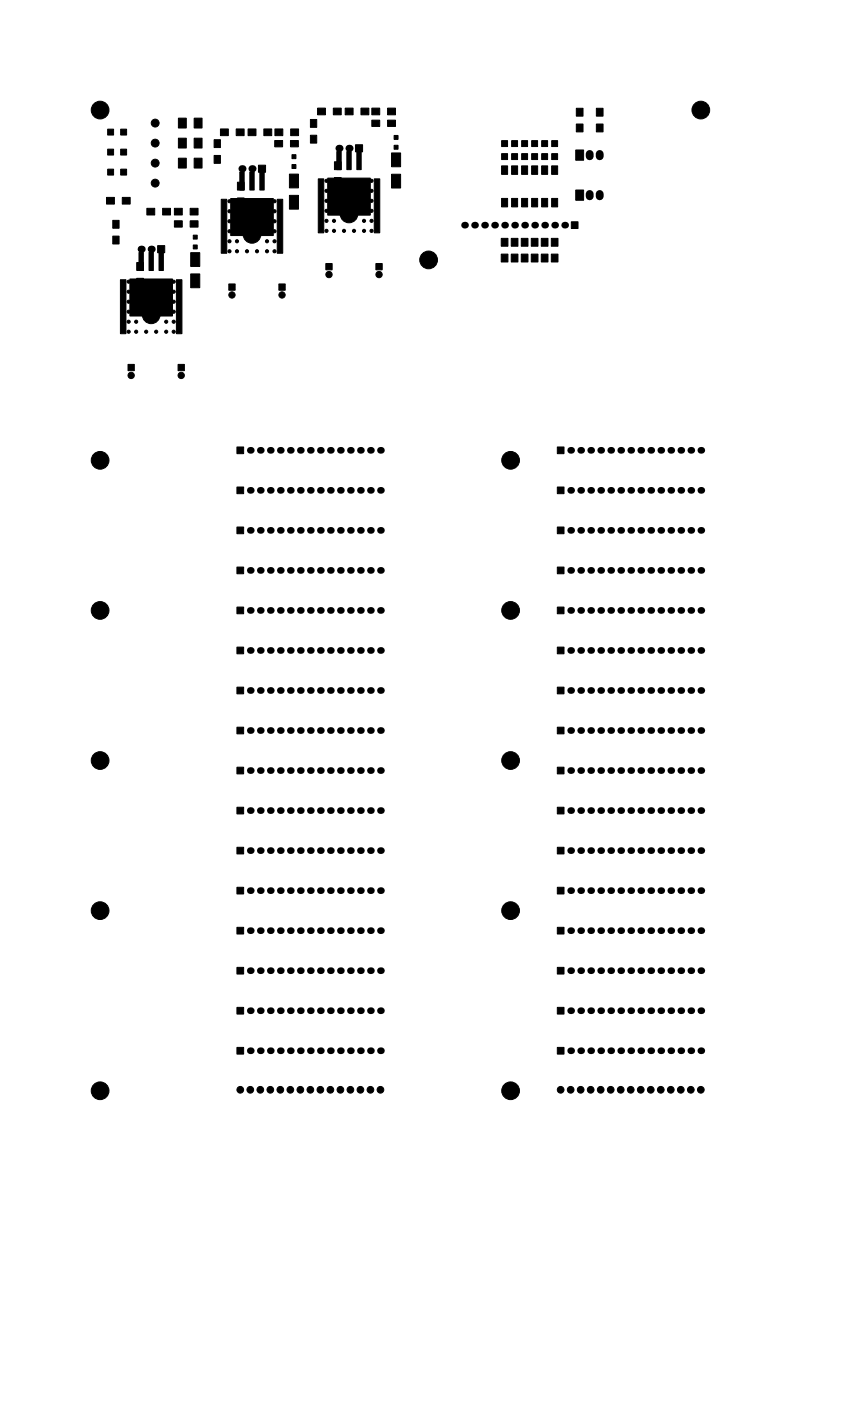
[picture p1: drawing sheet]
<svg xmlns="http://www.w3.org/2000/svg" width="216mm" height="356mm" viewBox="0 0 216 356" stroke-linecap="round" stroke-linejoin="round" font-family="sans-serif">
<g fill="#000" stroke="#000" stroke-width=".25">
<path d="M27.3 32.8h1.5v1.5h-1.5zM27.3 37.9h1.5v1.5h-1.5zM30.6 32.8h1.5v1.5h-1.5zM30.6 37.9h1.5v1.5h-1.5zM45.3 30h2v2.5h-2zM45.3 35.1h2v2.5h-2zM49.3 30h2v2.5h-2zM49.3 35.1h2v2.5h-2zM54.3 35.5h1.6v2h-1.6zM54.3 39.5h1.6v2h-1.6zM55.9 32.7h2v1.7h-2zM59.9 32.7h2v1.7h-2z"/>
<path d="M62.9 32.7h2v1.7h-2zM66.9 32.7h2v1.7h-2zM69.7 35.7h2v1.6h-2zM69.7 32.7h2v1.7h-2zM73.7 35.7h2v1.6h-2zM73.7 32.7h2v1.7h-2zM78.8 30.3h1.6v2h-1.6zM78.8 34.3h1.6v2h-1.6zM80.6 27.4h2v1.7h-2zM85.5 38.5h1.1v4.6h-1.1zM84.6 27.4h2v1.7h-2zM87.6 27.4h2v1.7h-2z"/>
<path d="M88 38.5h1.1v4.6h-1.1zM90.5 38.5h1.1v4.6h-1.1zM91.6 27.4h2v1.7h-2zM90.2 36.7h1.8v1.8h-1.8zM94.3 30.5h2v1.6h-2zM94.3 27.4h2v1.7h-2zM98.3 30.5h2v1.6h-2zM98.3 27.4h2v1.7h-2zM99.3 38.8h2.3v3.5h-2.3zM100 36.9h1v1h-1zM100 34.4h1v1h-1zM127.3 35.7h1.5v1.5h-1.5z"/>
<path d="M127.3 39h1.5v1.5h-1.5zM129.8 35.7h1.5v1.5h-1.5zM129.8 39h1.5v1.5h-1.5zM132.3 35.7h1.5v1.5h-1.5zM132.3 39h1.5v1.5h-1.5zM134.9 35.7h1.5v1.5h-1.5zM134.9 39h1.5v1.5h-1.5zM137.4 35.7h1.5v1.5h-1.5zM137.4 39h1.5v1.5h-1.5zM140 35.7h1.5v1.5h-1.5zM140 39h1.5v1.5h-1.5zM146.2 31.5h1.7v2h-1.7z"/>
<path d="M146.2 27.5h1.7v2h-1.7zM151.3 31.5h1.7v2h-1.7zM151.3 27.5h1.7v2h-1.7zM27.3 42.9h1.5v1.5h-1.5zM28.6 55.9h1.6v2h-1.6zM28.6 59.9h1.6v2h-1.6zM27 50.1h2v1.7h-2zM30.6 42.9h1.5v1.5h-1.5zM31 50.1h2v1.7h-2zM37.3 52.9h2v1.7h-2zM41.3 52.9h2v1.7h-2zM44.2 56h2v1.6h-2z"/>
<path d="M44.2 52.9h2v1.7h-2zM45.3 40.2h2v2.5h-2zM48.2 56h2v1.6h-2zM48.2 52.9h2v1.7h-2zM49.3 40.2h2v2.5h-2zM56.1 50.6h1.4v13.7h-1.4zM58.5 50.4h10.8v9.4h-10.8zM60.8 43.6h1.1v4.6h-1.1zM60.2 50.2h1.7v2h-1.7zM60.2 46.2h1.7v2h-1.7zM63.4 43.6h1.1v4.6h-1.1zM65.9 43.6h1.1v4.6h-1.1z"/>
<path d="M65.6 41.9h1.8v1.8h-1.8zM70.3 50.6h1.4v13.7h-1.4zM73.4 44.2h2.3v3.5h-2.3zM73.4 49.6h2.3v3.5h-2.3zM74.1 41.8h1v1h-1zM74.1 39.3h1v1h-1zM80.7 45.4h1.4v13.7h-1.4zM83.1 45.2h10.8v9.4h-10.8zM84.8 45.1h1.7v2h-1.7zM84.8 41.1h1.7v2h-1.7zM94.9 45.4h1.4v13.7h-1.4zM99.3 44.2h2.3v3.5h-2.3z"/>
<path d="M127.3 50.4h1.5v2.1h-1.5zM127.3 42.1h1.5v2.2h-1.5zM129.8 50.4h1.5v2.1h-1.5zM129.8 42.1h1.5v2.2h-1.5zM132.3 50.4h1.6v2.1h-1.6zM132.3 42.1h1.6v2.2h-1.6zM134.9 50.4h1.5v2.1h-1.5zM134.9 42.1h1.5v2.2h-1.5zM137.4 50.4h1.5v2.1h-1.5zM137.4 42.1h1.5v2.2h-1.5zM140 50.4h1.5v2.1h-1.5zM140 42.1h1.5v2.2h-1.5z"/>
<path d="M144.9 56.3h1.7v1.7h-1.7zM146.1 38.1h2v2.6h-2zM146.1 48.2h2v2.6h-2zM30.6 71h1.4v13.7h-1.4zM33 70.8h10.8v9.4h-10.8zM35.3 64.1h1.1v4.6h-1.1zM34.7 70.6h1.7v2h-1.7zM34.7 66.6h1.7v2h-1.7zM37.8 64.1h1.1v4.6h-1.1zM40.3 64.1h1.1v4.6h-1.1zM40 62.3h1.8v1.8h-1.8zM44.8 71h1.4v13.7h-1.4z"/>
<path d="M48.4 64.1h2.3v3.5h-2.3zM48.4 69.5h2.3v3.5h-2.3zM49 62.2h1v1h-1zM49 59.7h1v1h-1zM58.1 72.1h1.6v1.6h-1.6zM70.8 72.1h1.6v1.6h-1.6zM82.7 66.9h1.6v1.6h-1.6zM95.4 66.9h1.6v1.6h-1.6zM127.2 60.5h1.7v2h-1.7zM127.2 64.5h1.7v2h-1.7zM129.7 60.5h1.7v2h-1.7zM129.7 64.5h1.7v2h-1.7z"/>
<path d="M132.2 60.5h1.7v2h-1.7zM132.2 64.5h1.7v2h-1.7zM134.8 60.5h1.7v2h-1.7zM134.8 64.5h1.7v2h-1.7zM137.3 60.5h1.7v2h-1.7zM137.3 64.5h1.7v2h-1.7zM139.9 60.5h1.7v2h-1.7zM139.9 64.5h1.7v2h-1.7zM32.5 92.5h1.6v1.6h-1.6zM45.2 92.5h1.6v1.6h-1.6zM60.1 113.5h1.7v1.6h-1.7zM141.4 113.5h1.7v1.6h-1.7z"/>
<path d="M60.1 123.6h1.7v1.7h-1.7zM60.1 133.8h1.7v1.7h-1.7zM141.4 123.6h1.7v1.7h-1.7zM141.4 133.8h1.7v1.7h-1.7zM60.1 143.9h1.7v1.7h-1.7zM60.1 154.1h1.7v1.7h-1.7zM141.4 143.9h1.7v1.7h-1.7zM141.4 154.1h1.7v1.7h-1.7zM60.1 164.3h1.7v1.6h-1.7zM60.1 174.4h1.7v1.7h-1.7zM141.4 164.3h1.7v1.6h-1.7zM141.4 174.4h1.7v1.7h-1.7z"/>
<path d="M60.1 184.6h1.7v1.7h-1.7zM60.1 194.7h1.7v1.7h-1.7zM141.4 184.6h1.7v1.7h-1.7zM141.4 194.7h1.7v1.7h-1.7zM60.1 204.9h1.7v1.7h-1.7zM60.1 215.1h1.7v1.6h-1.7zM141.4 204.9h1.7v1.7h-1.7zM141.4 215.1h1.7v1.6h-1.7zM60.1 225.2h1.7v1.7h-1.7zM60.1 235.4h1.7v1.7h-1.7zM141.4 225.2h1.7v1.7h-1.7zM141.4 235.4h1.7v1.7h-1.7z"/>
<path d="M60.1 245.5h1.7v1.7h-1.7zM60.1 255.7h1.7v1.7h-1.7zM141.4 245.5h1.7v1.7h-1.7zM141.4 255.7h1.7v1.7h-1.7zM60.1 265.9h1.7v1.6h-1.7zM141.4 265.9h1.7v1.6h-1.7z"/>
<circle cx="25.4" cy="27.9" r="2.25"/>
<circle cx="39.4" cy="31.2" r="1"/>
<circle cx="39.4" cy="36.3" r="1"/>
<circle cx="177.8" cy="27.9" r="2.25"/>
<circle cx="39.4" cy="46.5" r="1"/>
<circle cx="39.4" cy="41.4" r="1"/>
<circle cx="58.2" cy="51.1" r=".4"/>
<circle cx="58.2" cy="56.2" r=".4"/>
<circle cx="58.2" cy="53.6" r=".4"/>
<circle cx="58.2" cy="58.7" r=".4"/>
<circle cx="60.1" cy="53.6" r=".4"/>
<circle cx="60.1" cy="51.1" r=".4"/>
<circle cx="62.7" cy="51.1" r=".4"/>
<circle cx="62.7" cy="53.6" r=".4"/>
<circle cx="63.9" cy="59.5" r="2.25"/>
<circle cx="65.2" cy="53.6" r=".4"/>
<circle cx="65.2" cy="51.1" r=".4"/>
<circle cx="67.7" cy="53.6" r=".4"/>
<circle cx="67.7" cy="51.1" r=".4"/>
<circle cx="69.6" cy="58.7" r=".4"/>
<circle cx="69.6" cy="53.6" r=".4"/>
<circle cx="69.6" cy="56.2" r=".4"/>
<circle cx="69.6" cy="51.1" r=".4"/>
<circle cx="82.8" cy="51" r=".4"/>
<circle cx="82.8" cy="53.5" r=".4"/>
<circle cx="82.8" cy="45.9" r=".4"/>
<circle cx="82.8" cy="56.1" r=".4"/>
<circle cx="82.8" cy="48.4" r=".4"/>
<circle cx="82.8" cy="58.6" r=".4"/>
<circle cx="84.7" cy="58.6" r=".4"/>
<circle cx="84.7" cy="48.4" r=".4"/>
<circle cx="84.7" cy="56.1" r=".4"/>
<circle cx="84.7" cy="45.9" r=".4"/>
<circle cx="87.3" cy="45.9" r=".4"/>
<circle cx="87.3" cy="58.6" r=".4"/>
<circle cx="87.3" cy="48.4" r=".4"/>
<circle cx="88.5" cy="54.3" r="2.25"/>
<circle cx="89.8" cy="45.9" r=".4"/>
<circle cx="89.8" cy="58.6" r=".4"/>
<circle cx="89.8" cy="48.4" r=".4"/>
<circle cx="92.4" cy="56.1" r=".4"/>
<circle cx="92.4" cy="45.9" r=".4"/>
<circle cx="92.4" cy="48.4" r=".4"/>
<circle cx="92.4" cy="58.6" r=".4"/>
<circle cx="94.3" cy="53.5" r=".4"/>
<circle cx="94.3" cy="48.4" r=".4"/>
<circle cx="94.3" cy="45.9" r=".4"/>
<circle cx="94.3" cy="51" r=".4"/>
<circle cx="94.3" cy="58.6" r=".4"/>
<circle cx="94.3" cy="56.1" r=".4"/>
<circle cx="32.6" cy="74" r=".4"/>
<circle cx="32.6" cy="76.6" r=".4"/>
<circle cx="32.6" cy="79.1" r=".4"/>
<circle cx="32.6" cy="71.5" r=".4"/>
<circle cx="34.5" cy="74" r=".4"/>
<circle cx="34.5" cy="71.5" r=".4"/>
<circle cx="37.1" cy="71.5" r=".4"/>
<circle cx="37.1" cy="74" r=".4"/>
<circle cx="38.4" cy="79.9" r="2.25"/>
<circle cx="39.6" cy="74" r=".4"/>
<circle cx="39.6" cy="71.5" r=".4"/>
<circle cx="42.2" cy="74" r=".4"/>
<circle cx="42.2" cy="71.5" r=".4"/>
<circle cx="44.1" cy="74" r=".4"/>
<circle cx="44.1" cy="79.1" r=".4"/>
<circle cx="44.1" cy="71.5" r=".4"/>
<circle cx="44.1" cy="76.6" r=".4"/>
<circle cx="58.2" cy="63.8" r=".4"/>
<circle cx="58.2" cy="61.2" r=".4"/>
<circle cx="58.9" cy="74.9" r=".8"/>
<circle cx="60.1" cy="61.2" r=".4"/>
<circle cx="60.1" cy="63.8" r=".4"/>
<circle cx="62.7" cy="63.8" r=".4"/>
<circle cx="65.2" cy="63.8" r=".4"/>
<circle cx="67.7" cy="63.8" r=".4"/>
<circle cx="67.7" cy="61.2" r=".4"/>
<circle cx="69.6" cy="61.2" r=".4"/>
<circle cx="69.6" cy="63.8" r=".4"/>
<circle cx="71.6" cy="74.9" r=".8"/>
<circle cx="83.5" cy="69.7" r=".8"/>
<circle cx="96.2" cy="69.7" r=".8"/>
<circle cx="108.7" cy="66" r="2.25"/>
<circle cx="32.6" cy="84.2" r=".4"/>
<circle cx="32.6" cy="81.7" r=".4"/>
<circle cx="33.3" cy="95.3" r=".8"/>
<circle cx="34.5" cy="81.7" r=".4"/>
<circle cx="34.5" cy="84.2" r=".4"/>
<circle cx="37.1" cy="84.2" r=".4"/>
<circle cx="39.6" cy="84.2" r=".4"/>
<circle cx="42.2" cy="81.7" r=".4"/>
<circle cx="42.2" cy="84.2" r=".4"/>
<circle cx="44.1" cy="84.2" r=".4"/>
<circle cx="44.1" cy="81.7" r=".4"/>
<circle cx="46" cy="95.3" r=".8"/>
<circle cx="25.4" cy="116.8" r="2.25"/>
<circle cx="129.5" cy="116.8" r="2.25"/>
<circle cx="25.4" cy="154.9" r="2.25"/>
<circle cx="129.5" cy="154.9" r="2.25"/>
<circle cx="25.4" cy="193" r="2.25"/>
<circle cx="129.5" cy="193" r="2.25"/>
<circle cx="25.4" cy="231.1" r="2.25"/>
<circle cx="129.5" cy="231.1" r="2.25"/>
<circle cx="25.4" cy="276.9" r="2.25"/>
<circle cx="61" cy="276.6" r=".85"/>
<circle cx="63.5" cy="276.6" r=".85"/>
<circle cx="66" cy="276.6" r=".85"/>
<circle cx="68.6" cy="276.6" r=".85"/>
<circle cx="71.1" cy="276.6" r=".85"/>
<circle cx="73.7" cy="276.6" r=".85"/>
<circle cx="76.2" cy="276.6" r=".85"/>
<circle cx="78.7" cy="276.6" r=".85"/>
<circle cx="81.3" cy="276.6" r=".85"/>
<circle cx="83.8" cy="276.6" r=".85"/>
<circle cx="86.4" cy="276.6" r=".85"/>
<circle cx="88.9" cy="276.6" r=".85"/>
<circle cx="91.4" cy="276.6" r=".85"/>
<circle cx="94" cy="276.6" r=".85"/>
<circle cx="96.5" cy="276.6" r=".85"/>
<circle cx="129.5" cy="276.9" r="2.25"/>
<circle cx="142.2" cy="276.6" r=".85"/>
<circle cx="144.8" cy="276.6" r=".85"/>
<circle cx="147.3" cy="276.6" r=".85"/>
<circle cx="149.9" cy="276.6" r=".85"/>
<circle cx="152.4" cy="276.6" r=".85"/>
<circle cx="154.9" cy="276.6" r=".85"/>
<circle cx="157.5" cy="276.6" r=".85"/>
<circle cx="160" cy="276.6" r=".85"/>
<circle cx="162.6" cy="276.6" r=".85"/>
<circle cx="165.1" cy="276.6" r=".85"/>
<circle cx="167.6" cy="276.6" r=".85"/>
<circle cx="170.2" cy="276.6" r=".85"/>
<circle cx="172.7" cy="276.6" r=".85"/>
<circle cx="175.3" cy="276.6" r=".85"/>
<circle cx="177.8" cy="276.6" r=".85"/>
</g>
<g fill="#000">
<circle cx="86" cy="37.6" r=".9"/>
<circle cx="88.5" cy="37.6" r=".9"/>
<circle cx="61.4" cy="42.8" r=".9"/>
<circle cx="63.9" cy="42.8" r=".9"/>
<circle cx="117.9" cy="57.2" r=".85"/>
<circle cx="120.4" cy="57.2" r=".85"/>
<circle cx="122.9" cy="57.2" r=".85"/>
<circle cx="125.5" cy="57.2" r=".85"/>
<circle cx="128" cy="57.2" r=".85"/>
<circle cx="130.6" cy="57.2" r=".85"/>
<circle cx="133.1" cy="57.2" r=".85"/>
<circle cx="135.6" cy="57.2" r=".85"/>
<circle cx="138.2" cy="57.2" r=".85"/>
<circle cx="140.7" cy="57.2" r=".85"/>
<circle cx="143.3" cy="57.2" r=".85"/>
<circle cx="35.8" cy="63.2" r=".9"/>
<circle cx="38.4" cy="63.2" r=".9"/>
<circle cx="63.5" cy="114.3" r=".85"/>
<circle cx="66" cy="114.3" r=".85"/>
<circle cx="68.6" cy="114.3" r=".85"/>
<circle cx="71.1" cy="114.3" r=".85"/>
<circle cx="73.7" cy="114.3" r=".85"/>
<circle cx="76.2" cy="114.3" r=".85"/>
<circle cx="78.7" cy="114.3" r=".85"/>
<circle cx="81.3" cy="114.3" r=".85"/>
<circle cx="83.8" cy="114.3" r=".85"/>
<circle cx="86.4" cy="114.3" r=".85"/>
<circle cx="88.9" cy="114.3" r=".85"/>
<circle cx="91.4" cy="114.3" r=".85"/>
<circle cx="94" cy="114.3" r=".85"/>
<circle cx="96.5" cy="114.3" r=".85"/>
<circle cx="144.8" cy="114.3" r=".85"/>
<circle cx="147.3" cy="114.3" r=".85"/>
<circle cx="149.9" cy="114.3" r=".85"/>
<circle cx="152.4" cy="114.3" r=".85"/>
<circle cx="154.9" cy="114.3" r=".85"/>
<circle cx="157.5" cy="114.3" r=".85"/>
<circle cx="160" cy="114.3" r=".85"/>
<circle cx="162.6" cy="114.3" r=".85"/>
<circle cx="165.1" cy="114.3" r=".85"/>
<circle cx="167.6" cy="114.3" r=".85"/>
<circle cx="170.2" cy="114.3" r=".85"/>
<circle cx="172.7" cy="114.3" r=".85"/>
<circle cx="175.3" cy="114.3" r=".85"/>
<circle cx="177.8" cy="114.3" r=".85"/>
<circle cx="63.5" cy="124.5" r=".85"/>
<circle cx="63.5" cy="134.6" r=".85"/>
<circle cx="66" cy="124.5" r=".85"/>
<circle cx="66" cy="134.6" r=".85"/>
<circle cx="68.6" cy="124.5" r=".85"/>
<circle cx="68.6" cy="134.6" r=".85"/>
<circle cx="71.1" cy="124.5" r=".85"/>
<circle cx="71.1" cy="134.6" r=".85"/>
<circle cx="73.7" cy="134.6" r=".85"/>
<circle cx="73.7" cy="124.5" r=".85"/>
<circle cx="76.2" cy="134.6" r=".85"/>
<circle cx="76.2" cy="124.5" r=".85"/>
<circle cx="78.7" cy="124.5" r=".85"/>
<circle cx="78.7" cy="134.6" r=".85"/>
<circle cx="81.3" cy="134.6" r=".85"/>
<circle cx="81.3" cy="124.5" r=".85"/>
<circle cx="83.8" cy="124.5" r=".85"/>
<circle cx="83.8" cy="134.6" r=".85"/>
<circle cx="86.4" cy="124.5" r=".85"/>
<circle cx="86.4" cy="134.6" r=".85"/>
<circle cx="88.9" cy="134.6" r=".85"/>
<circle cx="88.9" cy="124.5" r=".85"/>
<circle cx="91.4" cy="134.6" r=".85"/>
<circle cx="91.4" cy="124.5" r=".85"/>
<circle cx="94" cy="124.5" r=".85"/>
<circle cx="94" cy="134.6" r=".85"/>
<circle cx="96.5" cy="124.5" r=".85"/>
<circle cx="96.5" cy="134.6" r=".85"/>
<circle cx="144.8" cy="134.6" r=".85"/>
<circle cx="144.8" cy="124.5" r=".85"/>
<circle cx="147.3" cy="134.6" r=".85"/>
<circle cx="147.3" cy="124.5" r=".85"/>
<circle cx="149.9" cy="124.5" r=".85"/>
<circle cx="149.9" cy="134.6" r=".85"/>
<circle cx="152.4" cy="134.6" r=".85"/>
<circle cx="152.4" cy="124.5" r=".85"/>
<circle cx="154.9" cy="124.5" r=".85"/>
<circle cx="154.9" cy="134.6" r=".85"/>
<circle cx="157.5" cy="134.6" r=".85"/>
<circle cx="157.5" cy="124.5" r=".85"/>
<circle cx="160" cy="134.6" r=".85"/>
<circle cx="160" cy="124.5" r=".85"/>
<circle cx="162.6" cy="134.6" r=".85"/>
<circle cx="162.6" cy="124.5" r=".85"/>
<circle cx="165.1" cy="134.6" r=".85"/>
<circle cx="165.1" cy="124.5" r=".85"/>
<circle cx="167.6" cy="124.5" r=".85"/>
<circle cx="167.6" cy="134.6" r=".85"/>
<circle cx="170.2" cy="124.5" r=".85"/>
<circle cx="170.2" cy="134.6" r=".85"/>
<circle cx="172.7" cy="134.6" r=".85"/>
<circle cx="172.7" cy="124.5" r=".85"/>
<circle cx="175.3" cy="134.6" r=".85"/>
<circle cx="175.3" cy="124.5" r=".85"/>
<circle cx="177.8" cy="134.6" r=".85"/>
<circle cx="177.8" cy="124.5" r=".85"/>
<circle cx="63.5" cy="154.9" r=".85"/>
<circle cx="63.5" cy="144.8" r=".85"/>
<circle cx="66" cy="144.8" r=".85"/>
<circle cx="66" cy="154.9" r=".85"/>
<circle cx="68.6" cy="144.8" r=".85"/>
<circle cx="68.6" cy="154.9" r=".85"/>
<circle cx="71.1" cy="144.8" r=".85"/>
<circle cx="71.1" cy="154.9" r=".85"/>
<circle cx="73.7" cy="144.8" r=".85"/>
<circle cx="73.7" cy="154.9" r=".85"/>
<circle cx="76.2" cy="144.8" r=".85"/>
<circle cx="76.2" cy="154.9" r=".85"/>
<circle cx="78.7" cy="144.8" r=".85"/>
<circle cx="78.7" cy="154.9" r=".85"/>
<circle cx="81.3" cy="144.8" r=".85"/>
<circle cx="81.3" cy="154.9" r=".85"/>
<circle cx="83.8" cy="154.9" r=".85"/>
<circle cx="83.8" cy="144.8" r=".85"/>
<circle cx="86.4" cy="154.9" r=".85"/>
<circle cx="86.4" cy="144.8" r=".85"/>
<circle cx="88.9" cy="144.8" r=".85"/>
<circle cx="88.9" cy="154.9" r=".85"/>
<circle cx="91.4" cy="144.8" r=".85"/>
<circle cx="91.4" cy="154.9" r=".85"/>
<circle cx="94" cy="144.8" r=".85"/>
<circle cx="94" cy="154.9" r=".85"/>
<circle cx="96.5" cy="154.9" r=".85"/>
<circle cx="96.5" cy="144.8" r=".85"/>
<circle cx="144.8" cy="144.8" r=".85"/>
<circle cx="144.8" cy="154.9" r=".85"/>
<circle cx="147.3" cy="144.8" r=".85"/>
<circle cx="147.3" cy="154.9" r=".85"/>
<circle cx="149.9" cy="144.8" r=".85"/>
<circle cx="149.9" cy="154.9" r=".85"/>
<circle cx="152.4" cy="144.8" r=".85"/>
<circle cx="152.4" cy="154.9" r=".85"/>
<circle cx="154.9" cy="144.8" r=".85"/>
<circle cx="154.9" cy="154.9" r=".85"/>
<circle cx="157.5" cy="144.8" r=".85"/>
<circle cx="157.5" cy="154.9" r=".85"/>
<circle cx="160" cy="144.8" r=".85"/>
<circle cx="160" cy="154.9" r=".85"/>
<circle cx="162.6" cy="144.8" r=".85"/>
<circle cx="162.6" cy="154.9" r=".85"/>
<circle cx="165.1" cy="144.8" r=".85"/>
<circle cx="165.1" cy="154.9" r=".85"/>
<circle cx="167.6" cy="154.9" r=".85"/>
<circle cx="167.6" cy="144.8" r=".85"/>
<circle cx="170.2" cy="144.8" r=".85"/>
<circle cx="170.2" cy="154.9" r=".85"/>
<circle cx="172.7" cy="144.8" r=".85"/>
<circle cx="172.7" cy="154.9" r=".85"/>
<circle cx="175.3" cy="144.8" r=".85"/>
<circle cx="175.3" cy="154.9" r=".85"/>
<circle cx="177.8" cy="144.8" r=".85"/>
<circle cx="177.8" cy="154.9" r=".85"/>
<circle cx="63.5" cy="165.1" r=".85"/>
<circle cx="63.5" cy="175.3" r=".85"/>
<circle cx="66" cy="165.1" r=".85"/>
<circle cx="66" cy="175.3" r=".85"/>
<circle cx="68.6" cy="175.3" r=".85"/>
<circle cx="68.6" cy="165.1" r=".85"/>
<circle cx="71.1" cy="165.1" r=".85"/>
<circle cx="71.1" cy="175.3" r=".85"/>
<circle cx="73.7" cy="175.3" r=".85"/>
<circle cx="73.7" cy="165.1" r=".85"/>
<circle cx="76.2" cy="175.3" r=".85"/>
<circle cx="76.2" cy="165.1" r=".85"/>
<circle cx="78.7" cy="165.1" r=".85"/>
<circle cx="78.7" cy="175.3" r=".85"/>
<circle cx="81.3" cy="175.3" r=".85"/>
<circle cx="81.3" cy="165.1" r=".85"/>
<circle cx="83.8" cy="165.1" r=".85"/>
<circle cx="83.8" cy="175.3" r=".85"/>
<circle cx="86.4" cy="175.3" r=".85"/>
<circle cx="86.4" cy="165.1" r=".85"/>
<circle cx="88.9" cy="165.1" r=".85"/>
<circle cx="88.9" cy="175.3" r=".85"/>
<circle cx="91.4" cy="165.1" r=".85"/>
<circle cx="91.4" cy="175.3" r=".85"/>
<circle cx="94" cy="165.1" r=".85"/>
<circle cx="94" cy="175.3" r=".85"/>
<circle cx="96.5" cy="165.1" r=".85"/>
<circle cx="96.5" cy="175.3" r=".85"/>
<circle cx="144.8" cy="165.1" r=".85"/>
<circle cx="144.8" cy="175.3" r=".85"/>
<circle cx="147.3" cy="165.1" r=".85"/>
<circle cx="147.3" cy="175.3" r=".85"/>
<circle cx="149.9" cy="175.3" r=".85"/>
<circle cx="149.9" cy="165.1" r=".85"/>
<circle cx="152.4" cy="175.3" r=".85"/>
<circle cx="152.4" cy="165.1" r=".85"/>
<circle cx="154.9" cy="165.1" r=".85"/>
<circle cx="154.9" cy="175.3" r=".85"/>
<circle cx="157.5" cy="175.3" r=".85"/>
<circle cx="157.5" cy="165.1" r=".85"/>
<circle cx="160" cy="165.1" r=".85"/>
<circle cx="160" cy="175.3" r=".85"/>
<circle cx="162.6" cy="175.3" r=".85"/>
<circle cx="162.6" cy="165.1" r=".85"/>
<circle cx="165.1" cy="175.3" r=".85"/>
<circle cx="165.1" cy="165.1" r=".85"/>
<circle cx="167.6" cy="165.1" r=".85"/>
<circle cx="167.6" cy="175.3" r=".85"/>
<circle cx="170.2" cy="175.3" r=".85"/>
<circle cx="170.2" cy="165.1" r=".85"/>
<circle cx="172.7" cy="165.1" r=".85"/>
<circle cx="172.7" cy="175.3" r=".85"/>
<circle cx="175.3" cy="165.1" r=".85"/>
<circle cx="175.3" cy="175.3" r=".85"/>
<circle cx="177.8" cy="175.3" r=".85"/>
<circle cx="177.8" cy="165.1" r=".85"/>
<circle cx="63.5" cy="195.6" r=".85"/>
<circle cx="63.5" cy="185.4" r=".85"/>
<circle cx="66" cy="195.6" r=".85"/>
<circle cx="66" cy="185.4" r=".85"/>
<circle cx="68.6" cy="195.6" r=".85"/>
<circle cx="68.6" cy="185.4" r=".85"/>
<circle cx="71.1" cy="195.6" r=".85"/>
<circle cx="71.1" cy="185.4" r=".85"/>
<circle cx="73.7" cy="195.6" r=".85"/>
<circle cx="73.7" cy="185.4" r=".85"/>
<circle cx="76.2" cy="195.6" r=".85"/>
<circle cx="76.2" cy="185.4" r=".85"/>
<circle cx="78.7" cy="195.6" r=".85"/>
<circle cx="78.7" cy="185.4" r=".85"/>
<circle cx="81.3" cy="195.6" r=".85"/>
<circle cx="81.3" cy="185.4" r=".85"/>
<circle cx="83.8" cy="195.6" r=".85"/>
<circle cx="83.8" cy="185.4" r=".85"/>
<circle cx="86.4" cy="185.4" r=".85"/>
<circle cx="86.4" cy="195.6" r=".85"/>
<circle cx="88.9" cy="185.4" r=".85"/>
<circle cx="88.9" cy="195.6" r=".85"/>
<circle cx="91.4" cy="195.6" r=".85"/>
<circle cx="91.4" cy="185.4" r=".85"/>
<circle cx="94" cy="195.6" r=".85"/>
<circle cx="94" cy="185.4" r=".85"/>
<circle cx="96.5" cy="195.6" r=".85"/>
<circle cx="96.5" cy="185.4" r=".85"/>
<circle cx="144.8" cy="195.6" r=".85"/>
<circle cx="144.8" cy="185.4" r=".85"/>
<circle cx="147.3" cy="195.6" r=".85"/>
<circle cx="147.3" cy="185.4" r=".85"/>
<circle cx="149.9" cy="195.6" r=".85"/>
<circle cx="149.9" cy="185.4" r=".85"/>
<circle cx="152.4" cy="195.6" r=".85"/>
<circle cx="152.4" cy="185.4" r=".85"/>
<circle cx="154.9" cy="195.6" r=".85"/>
<circle cx="154.9" cy="185.4" r=".85"/>
<circle cx="157.5" cy="195.6" r=".85"/>
<circle cx="157.5" cy="185.4" r=".85"/>
<circle cx="160" cy="185.4" r=".85"/>
<circle cx="160" cy="195.6" r=".85"/>
<circle cx="162.6" cy="195.6" r=".85"/>
<circle cx="162.6" cy="185.4" r=".85"/>
<circle cx="165.1" cy="195.6" r=".85"/>
<circle cx="165.1" cy="185.4" r=".85"/>
<circle cx="167.6" cy="185.4" r=".85"/>
<circle cx="167.6" cy="195.6" r=".85"/>
<circle cx="170.2" cy="195.6" r=".85"/>
<circle cx="170.2" cy="185.4" r=".85"/>
<circle cx="172.7" cy="195.6" r=".85"/>
<circle cx="172.7" cy="185.4" r=".85"/>
<circle cx="175.3" cy="195.6" r=".85"/>
<circle cx="175.3" cy="185.4" r=".85"/>
<circle cx="177.8" cy="195.6" r=".85"/>
<circle cx="177.8" cy="185.4" r=".85"/>
<circle cx="63.5" cy="215.9" r=".85"/>
<circle cx="63.5" cy="205.7" r=".85"/>
<circle cx="66" cy="205.7" r=".85"/>
<circle cx="66" cy="215.9" r=".85"/>
<circle cx="68.6" cy="215.9" r=".85"/>
<circle cx="68.6" cy="205.7" r=".85"/>
<circle cx="71.1" cy="215.9" r=".85"/>
<circle cx="71.1" cy="205.7" r=".85"/>
<circle cx="73.7" cy="215.9" r=".85"/>
<circle cx="73.7" cy="205.7" r=".85"/>
<circle cx="76.2" cy="215.9" r=".85"/>
<circle cx="76.2" cy="205.7" r=".85"/>
<circle cx="78.7" cy="205.7" r=".85"/>
<circle cx="78.7" cy="215.9" r=".85"/>
<circle cx="81.3" cy="215.9" r=".85"/>
<circle cx="81.3" cy="205.7" r=".85"/>
<circle cx="83.8" cy="215.9" r=".85"/>
<circle cx="83.8" cy="205.7" r=".85"/>
<circle cx="86.4" cy="215.9" r=".85"/>
<circle cx="86.4" cy="205.7" r=".85"/>
<circle cx="88.9" cy="215.9" r=".85"/>
<circle cx="88.9" cy="205.7" r=".85"/>
<circle cx="91.4" cy="215.9" r=".85"/>
<circle cx="91.4" cy="205.7" r=".85"/>
<circle cx="94" cy="205.7" r=".85"/>
<circle cx="94" cy="215.9" r=".85"/>
<circle cx="96.5" cy="205.7" r=".85"/>
<circle cx="96.5" cy="215.9" r=".85"/>
<circle cx="144.8" cy="215.9" r=".85"/>
<circle cx="144.8" cy="205.7" r=".85"/>
<circle cx="147.3" cy="205.7" r=".85"/>
<circle cx="147.3" cy="215.9" r=".85"/>
<circle cx="149.9" cy="215.9" r=".85"/>
<circle cx="149.9" cy="205.7" r=".85"/>
<circle cx="152.4" cy="205.7" r=".85"/>
<circle cx="152.4" cy="215.9" r=".85"/>
<circle cx="154.9" cy="205.7" r=".85"/>
<circle cx="154.9" cy="215.9" r=".85"/>
<circle cx="157.5" cy="215.9" r=".85"/>
<circle cx="157.5" cy="205.7" r=".85"/>
<circle cx="160" cy="205.7" r=".85"/>
<circle cx="160" cy="215.9" r=".85"/>
<circle cx="162.6" cy="215.9" r=".85"/>
<circle cx="162.6" cy="205.7" r=".85"/>
<circle cx="165.1" cy="205.7" r=".85"/>
<circle cx="165.1" cy="215.9" r=".85"/>
<circle cx="167.6" cy="205.7" r=".85"/>
<circle cx="167.6" cy="215.9" r=".85"/>
<circle cx="170.2" cy="215.9" r=".85"/>
<circle cx="170.2" cy="205.7" r=".85"/>
<circle cx="172.7" cy="215.9" r=".85"/>
<circle cx="172.7" cy="205.7" r=".85"/>
<circle cx="175.3" cy="205.7" r=".85"/>
<circle cx="175.3" cy="215.9" r=".85"/>
<circle cx="177.8" cy="215.9" r=".85"/>
<circle cx="177.8" cy="205.7" r=".85"/>
<circle cx="63.5" cy="226.1" r=".85"/>
<circle cx="63.5" cy="236.2" r=".85"/>
<circle cx="66" cy="226.1" r=".85"/>
<circle cx="66" cy="236.2" r=".85"/>
<circle cx="68.6" cy="226.1" r=".85"/>
<circle cx="68.6" cy="236.2" r=".85"/>
<circle cx="71.1" cy="236.2" r=".85"/>
<circle cx="71.1" cy="226.1" r=".85"/>
<circle cx="73.7" cy="226.1" r=".85"/>
<circle cx="73.7" cy="236.2" r=".85"/>
<circle cx="76.2" cy="226.1" r=".85"/>
<circle cx="76.2" cy="236.2" r=".85"/>
<circle cx="78.7" cy="226.1" r=".85"/>
<circle cx="78.7" cy="236.2" r=".85"/>
<circle cx="81.3" cy="236.2" r=".85"/>
<circle cx="81.3" cy="226.1" r=".85"/>
<circle cx="83.8" cy="226.1" r=".85"/>
<circle cx="83.8" cy="236.2" r=".85"/>
<circle cx="86.4" cy="226.1" r=".85"/>
<circle cx="86.4" cy="236.2" r=".85"/>
<circle cx="88.9" cy="226.1" r=".85"/>
<circle cx="88.9" cy="236.2" r=".85"/>
<circle cx="91.4" cy="226.1" r=".85"/>
<circle cx="91.4" cy="236.2" r=".85"/>
<circle cx="94" cy="236.2" r=".85"/>
<circle cx="94" cy="226.1" r=".85"/>
<circle cx="96.5" cy="226.1" r=".85"/>
<circle cx="96.5" cy="236.2" r=".85"/>
<circle cx="144.8" cy="226.1" r=".85"/>
<circle cx="144.8" cy="236.2" r=".85"/>
<circle cx="147.3" cy="226.1" r=".85"/>
<circle cx="147.3" cy="236.2" r=".85"/>
<circle cx="149.9" cy="226.1" r=".85"/>
<circle cx="149.9" cy="236.2" r=".85"/>
<circle cx="152.4" cy="236.2" r=".85"/>
<circle cx="152.4" cy="226.1" r=".85"/>
<circle cx="154.9" cy="226.1" r=".85"/>
<circle cx="154.9" cy="236.2" r=".85"/>
<circle cx="157.5" cy="236.2" r=".85"/>
<circle cx="157.5" cy="226.1" r=".85"/>
<circle cx="160" cy="226.1" r=".85"/>
<circle cx="160" cy="236.2" r=".85"/>
<circle cx="162.6" cy="236.2" r=".85"/>
<circle cx="162.6" cy="226.1" r=".85"/>
<circle cx="165.1" cy="226.1" r=".85"/>
<circle cx="165.1" cy="236.2" r=".85"/>
<circle cx="167.6" cy="226.1" r=".85"/>
<circle cx="167.6" cy="236.2" r=".85"/>
<circle cx="170.2" cy="236.2" r=".85"/>
<circle cx="170.2" cy="226.1" r=".85"/>
<circle cx="172.7" cy="226.1" r=".85"/>
<circle cx="172.7" cy="236.2" r=".85"/>
<circle cx="175.3" cy="226.1" r=".85"/>
<circle cx="175.3" cy="236.2" r=".85"/>
<circle cx="177.8" cy="226.1" r=".85"/>
<circle cx="177.8" cy="236.2" r=".85"/>
<circle cx="63.5" cy="256.5" r=".85"/>
<circle cx="63.5" cy="246.4" r=".85"/>
<circle cx="66" cy="256.5" r=".85"/>
<circle cx="66" cy="246.4" r=".85"/>
<circle cx="68.6" cy="246.4" r=".85"/>
<circle cx="68.6" cy="256.5" r=".85"/>
<circle cx="71.1" cy="246.4" r=".85"/>
<circle cx="71.1" cy="256.5" r=".85"/>
<circle cx="73.7" cy="256.5" r=".85"/>
<circle cx="73.7" cy="246.4" r=".85"/>
<circle cx="76.2" cy="256.5" r=".85"/>
<circle cx="76.2" cy="246.4" r=".85"/>
<circle cx="78.7" cy="246.4" r=".85"/>
<circle cx="78.7" cy="256.5" r=".85"/>
<circle cx="81.3" cy="246.4" r=".85"/>
<circle cx="81.3" cy="256.5" r=".85"/>
<circle cx="83.8" cy="256.5" r=".85"/>
<circle cx="83.8" cy="246.4" r=".85"/>
<circle cx="86.4" cy="256.5" r=".85"/>
<circle cx="86.4" cy="246.4" r=".85"/>
<circle cx="88.9" cy="256.5" r=".85"/>
<circle cx="88.9" cy="246.4" r=".85"/>
<circle cx="91.4" cy="256.5" r=".85"/>
<circle cx="91.4" cy="246.4" r=".85"/>
<circle cx="94" cy="256.5" r=".85"/>
<circle cx="94" cy="246.4" r=".85"/>
<circle cx="96.5" cy="246.4" r=".85"/>
<circle cx="96.5" cy="256.5" r=".85"/>
<circle cx="144.8" cy="256.5" r=".85"/>
<circle cx="144.8" cy="246.4" r=".85"/>
<circle cx="147.3" cy="256.5" r=".85"/>
<circle cx="147.3" cy="246.4" r=".85"/>
<circle cx="149.9" cy="256.5" r=".85"/>
<circle cx="149.9" cy="246.4" r=".85"/>
<circle cx="152.4" cy="246.4" r=".85"/>
<circle cx="152.4" cy="256.5" r=".85"/>
<circle cx="154.9" cy="256.5" r=".85"/>
<circle cx="154.9" cy="246.4" r=".85"/>
<circle cx="157.5" cy="256.5" r=".85"/>
<circle cx="157.5" cy="246.4" r=".85"/>
<circle cx="160" cy="256.5" r=".85"/>
<circle cx="160" cy="246.4" r=".85"/>
<circle cx="162.6" cy="256.5" r=".85"/>
<circle cx="162.6" cy="246.4" r=".85"/>
<circle cx="165.1" cy="256.5" r=".85"/>
<circle cx="165.1" cy="246.4" r=".85"/>
<circle cx="167.6" cy="256.5" r=".85"/>
<circle cx="167.6" cy="246.4" r=".85"/>
<circle cx="170.2" cy="256.5" r=".85"/>
<circle cx="170.2" cy="246.4" r=".85"/>
<circle cx="172.7" cy="246.4" r=".85"/>
<circle cx="172.7" cy="256.5" r=".85"/>
<circle cx="175.3" cy="246.4" r=".85"/>
<circle cx="175.3" cy="256.5" r=".85"/>
<circle cx="177.8" cy="256.5" r=".85"/>
<circle cx="177.8" cy="246.4" r=".85"/>
<circle cx="63.5" cy="266.7" r=".85"/>
<circle cx="66" cy="266.7" r=".85"/>
<circle cx="68.6" cy="266.7" r=".85"/>
<circle cx="71.1" cy="266.7" r=".85"/>
<circle cx="73.7" cy="266.7" r=".85"/>
<circle cx="76.2" cy="266.7" r=".85"/>
<circle cx="78.7" cy="266.7" r=".85"/>
<circle cx="81.3" cy="266.7" r=".85"/>
<circle cx="83.8" cy="266.7" r=".85"/>
<circle cx="86.4" cy="266.7" r=".85"/>
<circle cx="88.9" cy="266.7" r=".85"/>
<circle cx="91.4" cy="266.7" r=".85"/>
<circle cx="94" cy="266.7" r=".85"/>
<circle cx="96.5" cy="266.7" r=".85"/>
<circle cx="144.8" cy="266.7" r=".85"/>
<circle cx="147.3" cy="266.7" r=".85"/>
<circle cx="149.9" cy="266.7" r=".85"/>
<circle cx="152.4" cy="266.7" r=".85"/>
<circle cx="154.9" cy="266.7" r=".85"/>
<circle cx="157.5" cy="266.7" r=".85"/>
<circle cx="160" cy="266.7" r=".85"/>
<circle cx="162.6" cy="266.7" r=".85"/>
<circle cx="165.1" cy="266.7" r=".85"/>
<circle cx="167.6" cy="266.7" r=".85"/>
<circle cx="170.2" cy="266.7" r=".85"/>
<circle cx="172.7" cy="266.7" r=".85"/>
<circle cx="175.3" cy="266.7" r=".85"/>
<circle cx="177.8" cy="266.7" r=".85"/>
</g>
<path d="M149.6 39.1v.6M152.1 39.1v.6M149.6 49.2v.6M152.1 49.2v.6" fill="none" stroke="#000" stroke-width="2"/>
</svg>
